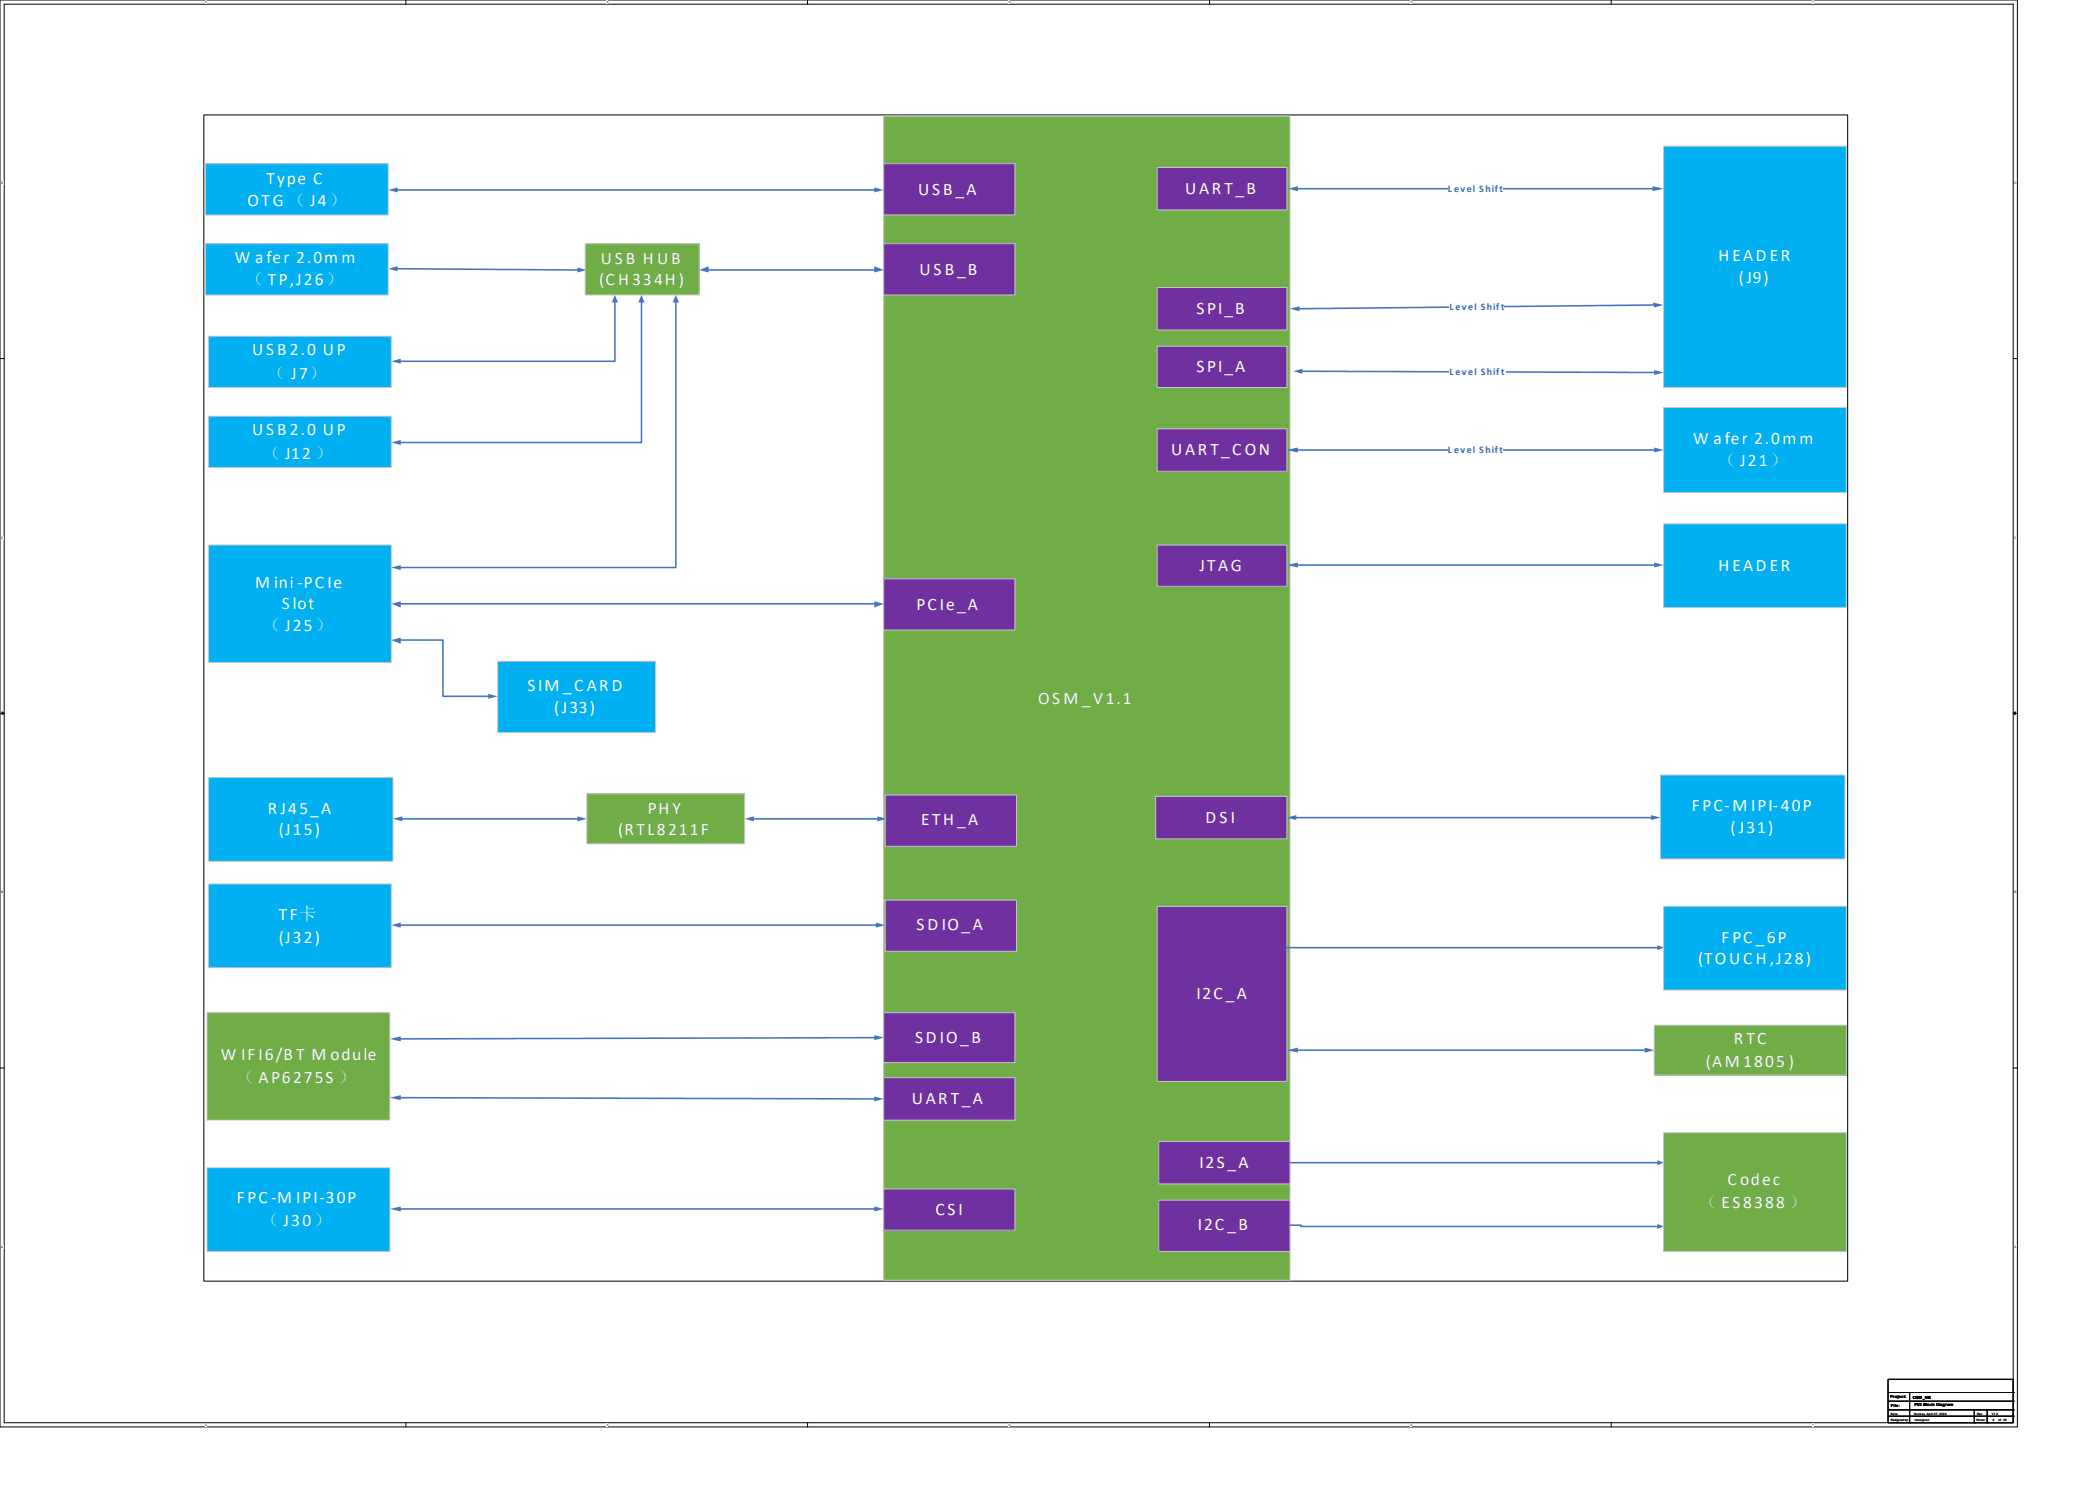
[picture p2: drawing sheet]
<svg xmlns="http://www.w3.org/2000/svg" width="297mm" height="210mm" viewBox="0 0 297 210" stroke-linecap="round" stroke-linejoin="round" font-family="sans-serif">
<defs><g id="words">
<g font-size="2.5" fill="#feffff">
<text x="35" y="29.2">OTG （ J4）</text>
<text x="37.7" y="26">Type C</text>
<text x="129.8" y="27.6">US B_A</text>
<text x="167.6" y="27.4">UAR T_B</text>
<text x="33.2" y="37.1">W afer 2.0m m</text>
<text x="34.8" y="40.3">（ TP,J26）</text>
<text x="84.8" y="40.3">(C H 334H )</text>
<text x="85" y="37.3">US B H UB</text>
<text x="130" y="38.9">US B_B</text>
<text x="243" y="37">H EAD ER</text>
<text x="245.9" y="40">(J9)</text>
<text x="169.2" y="44.4">SPI_B</text>
<text x="35.7" y="50.2">USB 2.0 UP</text>
<text x="37.9" y="53.6">（ J7）</text>
<text x="169.2" y="52.7">SPI_A</text>
<text x="35.7" y="61.5">USB 2.0 UP</text>
<text x="37.2" y="64.9">（ J12 ）</text>
<text x="165.7" y="64.3">UAR T_C ON</text>
<text x="239.5" y="62.8">W afer 2.0m m</text>
<text x="243" y="66">（ J21）</text>
<text x="36.1" y="83.1">M ini -PC Ie</text>
<text x="169.6" y="80.8">JTAG</text>
<text x="243" y="80.8">H EAD ER</text>
<text x="37.2" y="89.3">（ J25）</text>
<text x="39.9" y="86.1">S lot</text>
<text x="129.6" y="86.3">PCIe_A</text>
<text x="74.6" y="97.8">SIM _C AR D</text>
<text x="78.4" y="100.8">(J33)</text>
<text x="146.9" y="99.5">OS M _V1.1</text>
<text x="37.9" y="115.1">R J45_A</text>
<text x="39.5" y="118.1">(J15)</text>
<text x="87.4" y="118.1">(RTL8211F</text>
<text x="91.6" y="115.1">PH Y</text>
<text x="130.3" y="116.7">ETH _A</text>
<text x="170.5" y="116.3">D S I</text>
<text x="239.3" y="114.8">FPC-M IPI-40P</text>
<text x="244.8" y="117.8">(J31)</text>
<text x="39.5" y="130.1">TF卡</text>
<text x="129.6" y="131.5">S D IO_A</text>
<text x="39.5" y="133.3">(J32)</text>
<text x="240.2" y="136.3">(TOUC H ,J28)</text>
<text x="243.5" y="133.3">F PC _6P</text>
<text x="169.2" y="141.3">I2C _A</text>
<text x="31.3" y="149.9">W IF I6/B T M odule</text>
<text x="129.4" y="147.4">SD IO_B</text>
<text x="245.2" y="147.6">R TC</text>
<text x="33.5" y="153.1">（ AP6275S ）</text>
<text x="241.3" y="150.8">(AM 1805 )</text>
<text x="128.9" y="156.1">UAR T_A</text>
<text x="169.6" y="165.1">I2S_A</text>
<text x="244.3" y="167.6">C odec</text>
<text x="33.5" y="170.1">FPC -M IPI-30P</text>
<text x="37" y="173.4">（ J30）</text>
<text x="132.3" y="171.9">CS I</text>
<text x="169.4" y="174">I2C _B</text>
<text x="240.4" y="170.8">（ ES8388 ）</text>
</g>
<g font-size="1.4" fill="#3d64ac">
<text x="204.8" y="27.2">L evel Shift</text>
<text x="205" y="43.9">L evel Shift</text>
<text x="205" y="53">L evel Shift</text>
<text x="204.8" y="64">L evel Shift</text>
</g>
<g font-size=".6">
<text x="267.3" y="197.7">Project:</text>
<text x="270.5" y="197.8">OSM_BB</text>
<text x="267.4" y="199">File:</text>
<text x="270.8" y="198.9">P02 Block Diagram</text>
</g>
<g font-size=".5">
<text x="29" y=".4">5</text>
<text x="85.8" y=".4">4</text>
<text x="142.6" y=".4">3</text>
<text x="199.5" y=".4">2</text>
<text x="256.3" y=".4">1</text>
<text x=".2" y="26">D</text>
<text x="284.9" y="26">D</text>
<text x=".2" y="76.2">C</text>
<text x="284.9" y="76.2">C</text>
<text x=".2" y="126.3">B</text>
<text x="284.9" y="126.3">B</text>
<text x=".2" y="176.5">A</text>
<text x="284.9" y="176.5">A</text>
<text x="29" y="201.6">5</text>
<text x="85.8" y="201.6">4</text>
<text x="142.6" y="201.6">3</text>
<text x="199.5" y="201.6">2</text>
<text x="256.3" y="201.6">1</text>
</g>
<g font-size=".4">
<text x="267.4" y="200.9">Designed by:</text>
<text x="267.4" y="200.1">Date:</text>
<text x="270.7" y="200.1">Sunday, April 07, 2024</text>
<text x="270.8" y="200.9">&lt;designer&gt;</text>
<text x="279.5" y="200.9">Sheet:</text>
<text x="279.6" y="200.1">Rev:</text>
<text x="281.7" y="200.1">V1.0</text>
<text x="281.9" y="200.9">2</text>
<text x="282.7" y="200.9">of</text>
<text x="283.3" y="200.9">22</text>
</g>
</g></defs>
<path d="M0 0h285.3v201.8h-285.3zM.6 .6h284.1v200.6h-284.1z" fill="none" stroke="#000" stroke-width=".14"/>
<g fill="#fff">
<path d="M29 0h.2v.6h-.2z"/>
<path d="M29 201.3h.2v.5h-.2z"/>
</g>
<path d="M57.4 0v.6M57.4 201.2v.6" fill="none" stroke="#000" stroke-width=".14"/>
<g fill="#fff">
<path d="M85.8 0h.2v.6h-.2z"/>
<path d="M85.8 201.3h.2v.5h-.2z"/>
</g>
<path d="M114.2 0v.6M114.2 201.2v.6" fill="none" stroke="#000" stroke-width=".14"/>
<g fill="#fff">
<path d="M142.6 0h.2v.6h-.2z"/>
<path d="M142.6 201.3h.2v.5h-.2z"/>
</g>
<path d="M171.1 0v.6M171.1 201.2v.6" fill="none" stroke="#000" stroke-width=".14"/>
<g fill="#fff">
<path d="M199.5 0h.2v.6h-.2z"/>
<path d="M199.5 201.3h.2v.5h-.2z"/>
</g>
<path d="M227.9 0v.6M227.9 201.2v.6" fill="none" stroke="#000" stroke-width=".14"/>
<g fill="#fff">
<path d="M256.3 0h.2v.6h-.2z"/>
<path d="M256.3 201.3h.2v.5h-.2z"/>
<path d="M.2 25.7h.3v.5h-.3z"/>
<path d="M284.9 25.7h.3v.5h-.3z"/>
<path d="M.2 75.8h.3v.5h-.3z"/>
<path d="M284.9 75.8h.3v.5h-.3z"/>
</g>
<path d="M0 50.7h.6M284.7 50.7h.6" fill="none" stroke="#000" stroke-width=".14"/>
<g fill="#fff">
<path d="M.2 125.9h.2v.5h-.2z"/>
<path d="M284.9 125.9h.3v.5h-.3z"/>
</g>
<path d="M0 100.9h.6M284.7 100.9h.6" fill="none" stroke="#000" stroke-width=".14"/>
<path d="M.3 100.7l.3 .2-.3 .1zM284.7 100.9l.3-.2v.3z" fill="#000" stroke="#000" stroke-width=".14"/>
<g fill="#fff">
<path d="M.2 176.1h.3v.5h-.3z"/>
<path d="M284.9 176.1h.3v.5h-.3z"/>
</g>
<path d="M0 151h.6M284.7 151h.6" fill="none" stroke="#000" stroke-width=".14"/>
<path d="M28.9 16.3h232.4v164.9h-232.4z" fill="#fff"/>
<path d="M28.8 16.3h232.5v164.9h-232.5z" fill="none" stroke="#000" stroke-width=".14"/>
<path d="M125 16.4h57.5v164.7h-57.5z" fill-rule="evenodd" fill="#70ad47"/>
<path d="M125 16.4h57.5v164.7h-57.5z" fill="none" stroke="#c8c8c8" stroke-width=".14"/>
<path d="M235.3 20.7h25.8v34.1h-25.8z" fill-rule="evenodd" fill="#00b0f0"/>
<path d="M235.3 20.7h25.8v34.1h-25.8z" fill="none" stroke="#c8c8c8" stroke-width=".14"/>
<path d="M235.3 57.6h25.8v12.1h-25.8z" fill-rule="evenodd" fill="#00b0f0"/>
<path d="M235.3 57.6h25.8v12.1h-25.8z" fill="none" stroke="#c8c8c8" stroke-width=".14"/>
<path d="M29.5 77.1h25.9v16.6h-25.9z" fill-rule="evenodd" fill="#00b0f0"/>
<path d="M29.5 77.1h25.9v16.6h-25.9z" fill="none" stroke="#c8c8c8" stroke-width=".14"/>
<path d="M125 23.2h18.5v7.2h-18.5z" fill-rule="evenodd" fill="#7030a0"/>
<path d="M125 23.2h18.5v7.2h-18.5z" fill="none" stroke="#c8c8c8" stroke-width=".14"/>
<path d="M125 34.5h18.5v7.2h-18.5z" fill-rule="evenodd" fill="#7030a0"/>
<path d="M125 34.5h18.5v7.2h-18.5z" fill="none" stroke="#c8c8c8" stroke-width=".14"/>
<path d="M82.8 34.5h16.1v7.2h-16.1z" fill-rule="evenodd" fill="#70ad47"/>
<path d="M82.8 34.5h16.1v7.2h-16.1z" fill="none" stroke="#c8c8c8" stroke-width=".14"/>
<path d="M100.2 38.2h23.5" fill="none" stroke="#4672c4" stroke-width=".22"/>
<g fill="#4672c4">
<path d="M123.7 37.7l1.3 .5-1.3 .3z"/>
<path d="M98.9 38.2l1.3-.5v.8z"/>
</g>
<path d="M56.2 38l25.5 .2" fill="none" stroke="#4672c4" stroke-width=".22"/>
<g fill="#4672c4">
<path d="M81.7 37.8l1.3 .4-1.3 .3z"/>
<path d="M54.9 38l1.3-.3v.7z"/>
</g>
<path d="M125 81.9h18.5v7.2h-18.5z" fill-rule="evenodd" fill="#7030a0"/>
<path d="M125 81.9h18.5v7.2h-18.5z" fill="none" stroke="#c8c8c8" stroke-width=".14"/>
<path d="M56.7 85.4h67" fill="none" stroke="#4672c4" stroke-width=".22"/>
<g fill="#4672c4">
<path d="M123.7 85l1.3 .4-1.3 .5z"/>
<path d="M55.4 85.4l1.3-.4v.9z"/>
</g>
<path d="M29.1 34.5h25.8v7.2h-25.8z" fill-rule="evenodd" fill="#00b0f0"/>
<path d="M29.1 34.5h25.8v7.2h-25.8z" fill="none" stroke="#c8c8c8" stroke-width=".14"/>
<path d="M106.6 115.8h17.5" fill="none" stroke="#4672c4" stroke-width=".22"/>
<g fill="#4672c4">
<path d="M124.1 115.5l1.3 .3-1.3 .4z"/>
<path d="M105.3 115.8l1.3-.3v.7z"/>
</g>
<path d="M235.3 74.1h25.8v11.8h-25.8z" fill-rule="evenodd" fill="#00b0f0"/>
<path d="M235.3 74.1h25.8v11.8h-25.8z" fill="none" stroke="#c8c8c8" stroke-width=".14"/>
<path d="M163.7 60.6h18.3v6h-18.3z" fill-rule="evenodd" fill="#7030a0"/>
<path d="M163.7 60.6h18.3v6h-18.3z" fill="none" stroke="#c8c8c8" stroke-width=".14"/>
<path d="M163.7 23.7h18.3v6h-18.3z" fill-rule="evenodd" fill="#7030a0"/>
<path d="M163.7 23.7h18.3v6h-18.3z" fill="none" stroke="#c8c8c8" stroke-width=".14"/>
<path d="M183.3 26.7h50.7" fill="none" stroke="#4672c4" stroke-width=".22"/>
<g fill="#4672c4">
<path d="M233.7 26.3l1.6 .4-1.6 .3z"/>
<path d="M182.2 26.7l1.4-.4v.7z"/>
</g>
<path d="M204.8 25.8h7.7v1.8h-7.7z" fill-rule="evenodd" fill="#fff"/>
<path d="M163.7 77.1h18.3v5.8h-18.3z" fill-rule="evenodd" fill="#7030a0"/>
<path d="M163.7 77.1h18.3v5.8h-18.3z" fill="none" stroke="#c8c8c8" stroke-width=".14"/>
<path d="M183.3 79.9h50.7" fill="none" stroke="#4672c4" stroke-width=".22"/>
<g fill="#4672c4">
<path d="M234 79.6l1.3 .3-1.3 .4z"/>
<path d="M182 79.9l1.6-.3v.7z"/>
</g>
<path d="M83 112.3h22.3v7h-22.3z" fill-rule="evenodd" fill="#70ad47"/>
<path d="M83 112.3h22.3v7h-22.3z" fill="none" stroke="#c8c8c8" stroke-width=".14"/>
<path d="M125.2 112.4h18.6v7.3h-18.6z" fill-rule="evenodd" fill="#7030a0"/>
<path d="M125.2 112.4h18.6v7.3h-18.6z" fill="none" stroke="#c8c8c8" stroke-width=".14"/>
<path d="M29.5 110h26.1v11.8h-26.1z" fill-rule="evenodd" fill="#00b0f0"/>
<path d="M29.5 110h26.1v11.8h-26.1z" fill="none" stroke="#c8c8c8" stroke-width=".14"/>
<path d="M56.7 115.8h25" fill="none" stroke="#4672c4" stroke-width=".22"/>
<g fill="#4672c4">
<path d="M81.7 115.5l1.3 .3-1.3 .4z"/>
<path d="M55.6 115.8l1.3-.3v.7z"/>
</g>
<path d="M125.2 127.3h18.6v7.2h-18.6z" fill-rule="evenodd" fill="#7030a0"/>
<path d="M125.2 127.3h18.6v7.2h-18.6z" fill="none" stroke="#c8c8c8" stroke-width=".14"/>
<path d="M29.5 125h25.9v11.8h-25.9z" fill-rule="evenodd" fill="#00b0f0"/>
<path d="M29.5 125h25.9v11.8h-25.9z" fill="none" stroke="#c8c8c8" stroke-width=".14"/>
<path d="M56.7 130.8h67.4" fill="none" stroke="#4672c4" stroke-width=".22"/>
<g fill="#4672c4">
<path d="M123.9 130.5l1.3 .3-1.3 .4z"/>
<path d="M55.4 130.8l1.3-.3v.7z"/>
</g>
<path d="M163.4 112.6h18.6v6h-18.6z" fill-rule="evenodd" fill="#7030a0"/>
<path d="M163.4 112.6h18.6v6h-18.6z" fill="none" stroke="#c8c8c8" stroke-width=".14"/>
<path d="M234.8 109.6h26.1v11.9h-26.1z" fill-rule="evenodd" fill="#00b0f0"/>
<path d="M234.8 109.6h26.1v11.9h-26.1z" fill="none" stroke="#c8c8c8" stroke-width=".14"/>
<path d="M183.1 115.6h50.6" fill="none" stroke="#4672c4" stroke-width=".22"/>
<g fill="#4672c4">
<path d="M233.5 115.3l1.3 .3-1.3 .4z"/>
<path d="M182 115.6l1.3-.3v.7z"/>
</g>
<path d="M125 168.1h18.5v5.9h-18.5z" fill-rule="evenodd" fill="#7030a0"/>
<path d="M125 168.1h18.5v5.9h-18.5z" fill="none" stroke="#c8c8c8" stroke-width=".14"/>
<path d="M29.3 165.1h25.8v11.9h-25.8z" fill-rule="evenodd" fill="#00b0f0"/>
<path d="M29.3 165.1h25.8v11.9h-25.8z" fill="none" stroke="#c8c8c8" stroke-width=".14"/>
<path d="M56.5 171h67.2" fill="none" stroke="#4672c4" stroke-width=".22"/>
<g fill="#4672c4">
<path d="M55.1 171l1.6-.4v.7z"/>
<path d="M123.7 170.6l1.3 .4-1.3 .3z"/>
</g>
<path d="M70.4 93.5h22.3v10.1h-22.3z" fill-rule="evenodd" fill="#00b0f0"/>
<path d="M70.4 93.5h22.3v10.1h-22.3z" fill="none" stroke="#c8c8c8" stroke-width=".14"/>
<path d="M163.7 128.2h18.3v24.7h-18.3z" fill-rule="evenodd" fill="#7030a0"/>
<path d="M163.7 128.2h18.3v24.7h-18.3z" fill="none" stroke="#c8c8c8" stroke-width=".14"/>
<path d="M235.3 128.2h25.8v11.8h-25.8z" fill-rule="evenodd" fill="#00b0f0"/>
<path d="M235.3 128.2h25.8v11.8h-25.8z" fill="none" stroke="#c8c8c8" stroke-width=".14"/>
<path d="M163.9 161.4h18.6v6h-18.6z" fill-rule="evenodd" fill="#7030a0"/>
<path d="M163.9 161.4h18.6v6h-18.6z" fill="none" stroke="#c8c8c8" stroke-width=".14"/>
<path d="M235.3 160.2h25.8v16.8h-25.8z" fill-rule="evenodd" fill="#70ad47"/>
<path d="M235.3 160.2h25.8v16.8h-25.8z" fill="none" stroke="#c8c8c8" stroke-width=".14"/>
<path d="M163.9 169.7h18.6v7.3h-18.6z" fill-rule="evenodd" fill="#7030a0"/>
<path d="M163.9 169.7h18.6v7.3h-18.6z" fill="none" stroke="#c8c8c8" stroke-width=".14"/>
<path d="M234 145h27.1v7.1h-27.1z" fill-rule="evenodd" fill="#70ad47"/>
<path d="M234 145h27.1v7.1h-27.1z" fill="none" stroke="#c8c8c8" stroke-width=".14"/>
<path d="M182 134h52.4" fill="none" stroke="#4672c4" stroke-width=".22"/>
<path d="M234.4 133.7l.9 .3-.9 .4z" fill="#4672c4"/>
<path d="M183.3 148.5h49.6" fill="none" stroke="#4672c4" stroke-width=".22"/>
<g fill="#4672c4">
<path d="M232.6 148.2l1.4 .3-1.4 .4z"/>
<path d="M182 148.5l1.6-.3v.7z"/>
</g>
<path d="M163.7 40.7h18.3v6h-18.3z" fill-rule="evenodd" fill="#7030a0"/>
<path d="M163.7 40.7h18.3v6h-18.3z" fill="none" stroke="#c8c8c8" stroke-width=".14"/>
<path d="M234 43.1l-50.2 .6" fill="none" stroke="#4672c4" stroke-width=".22"/>
<g fill="#4672c4">
<path d="M233.7 42.8l1.6 .3-1.3 .4z"/>
<path d="M182.5 43.7l1.3-.4v.7z"/>
</g>
<path d="M205 42.6h7.7v1.6h-7.7z" fill-rule="evenodd" fill="#fff"/>
<path d="M183.3 63.6h50.7" fill="none" stroke="#4672c4" stroke-width=".22"/>
<g fill="#4672c4">
<path d="M234 63.3l1.3 .3-1.3 .4z"/>
<path d="M182 63.6l1.6-.3v.7z"/>
</g>
<path d="M204.8 62.8h7.7v1.7h-7.7z" fill-rule="evenodd" fill="#fff"/>
<path d="M163.7 49h18.3v5.8h-18.3z" fill-rule="evenodd" fill="#7030a0"/>
<path d="M163.7 49h18.3v5.8h-18.3z" fill="none" stroke="#c8c8c8" stroke-width=".14"/>
<path d="M184 52.5l50 .2" fill="none" stroke="#4672c4" stroke-width=".22"/>
<g fill="#4672c4">
<path d="M234 52.3l1.3 .4-1.3 .3z"/>
<path d="M182.9 52.5l1.3-.4v.8z"/>
</g>
<path d="M205 51.8h8v1.8h-8z" fill-rule="evenodd" fill="#fff"/>
<path d="M29.1 23.2h25.8v7.2h-25.8z" fill-rule="evenodd" fill="#00b0f0"/>
<path d="M29.1 23.2h25.8v7.2h-25.8z" fill="none" stroke="#c8c8c8" stroke-width=".14"/>
<path d="M56.2 26.9h67.5" fill="none" stroke="#4672c4" stroke-width=".22"/>
<g fill="#4672c4">
<path d="M123.7 26.5l1.3 .4-1.3 .3z"/>
<path d="M54.9 26.9l1.3-.4v.7z"/>
</g>
<path d="M95.6 42.8v37.5h-38.9" fill="none" stroke="#4672c4" stroke-width=".22"/>
<g fill="#4672c4">
<path d="M95.6 41.7l.4 1.1h-.9z"/>
<path d="M55.4 80.3l1.3-.4v.7z"/>
</g>
<path d="M29.5 47.6h25.9v7.2h-25.9z" fill-rule="evenodd" fill="#00b0f0"/>
<path d="M29.5 47.6h25.9v7.2h-25.9z" fill="none" stroke="#c8c8c8" stroke-width=".14"/>
<path d="M29.5 58.9h25.9v7.2h-25.9z" fill-rule="evenodd" fill="#00b0f0"/>
<path d="M29.5 58.9h25.9v7.2h-25.9z" fill="none" stroke="#c8c8c8" stroke-width=".14"/>
<path d="M90.7 42.8v19.8h-34" fill="none" stroke="#4672c4" stroke-width=".22"/>
<g fill="#4672c4">
<path d="M55.4 62.6l1.3-.4v.7z"/>
<path d="M90.7 41.7l.5 1.1h-.9z"/>
</g>
<path d="M87 42.8v8.3h-30.3" fill="none" stroke="#4672c4" stroke-width=".22"/>
<g fill="#4672c4">
<path d="M55.4 51.1l1.3-.4v.7z"/>
<path d="M87 41.7l.4 1.1h-.9z"/>
</g>
<path d="M56.7 90.5h5.9v8h6.5" fill="none" stroke="#4672c4" stroke-width=".22"/>
<g fill="#4672c4">
<path d="M69.1 98.1l1.3 .4-1.3 .3z"/>
<path d="M55.4 90.5l1.3-.3v.9z"/>
</g>
<path d="M29.3 143.2h25.8v15.2h-25.8z" fill-rule="evenodd" fill="#70ad47"/>
<path d="M29.3 143.2h25.8v15.2h-25.8z" fill="none" stroke="#c8c8c8" stroke-width=".14"/>
<path d="M123.7 146.7l-67.2 .2" fill="none" stroke="#4672c4" stroke-width=".22"/>
<g fill="#4672c4">
<path d="M55.1 146.9l1.6-.3v.7z"/>
<path d="M123.7 146.4l1.3 .3-1.3 .4z"/>
</g>
<path d="M125 143.2h18.5v7.1h-18.5z" fill-rule="evenodd" fill="#7030a0"/>
<path d="M125 143.2h18.5v7.1h-18.5z" fill="none" stroke="#c8c8c8" stroke-width=".14"/>
<path d="M125 152.4h18.5v6h-18.5z" fill-rule="evenodd" fill="#7030a0"/>
<path d="M125 152.4h18.5v6h-18.5z" fill="none" stroke="#c8c8c8" stroke-width=".14"/>
<path d="M56.5 155.2l67.2 .2" fill="none" stroke="#4672c4" stroke-width=".22"/>
<g fill="#4672c4">
<path d="M55.1 155.2l1.6-.3v.7z"/>
<path d="M123.7 155.1l1.3 .3-1.3 .4z"/>
</g>
<path d="M182.5 164.4h51.9" fill="none" stroke="#4672c4" stroke-width=".22"/>
<path d="M234.4 164.1l.9 .3-.9 .4z" fill="#4672c4"/>
<path d="M182.5 173.3h1.5v.2h50.4" fill="none" stroke="#4672c4" stroke-width=".22"/>
<path d="M234.4 173.1l.9 .4-.9 .3z" fill="#4672c4"/>
<g fill="none" stroke="#000" stroke-width=".14">
<path d="M267 195.1h17.7v6.1h-17.7zM267 196.9h17.7M267 198.2h17.7M267 199.4h17.7M270.1 196.9v4.3M279.2 199.4v1.8M281.1 199.4v1.8M284.7 196.9h.1M284.7 198.2h.1M284.7 199.4h.1M267 200.3h17.7M270.1 201.2h.1"/>
<path d="M279.2 201.2h.1M281.1 201.2h.1M284.7 200.3h.1"/>
</g>
<use href="#words"/>
</svg>
